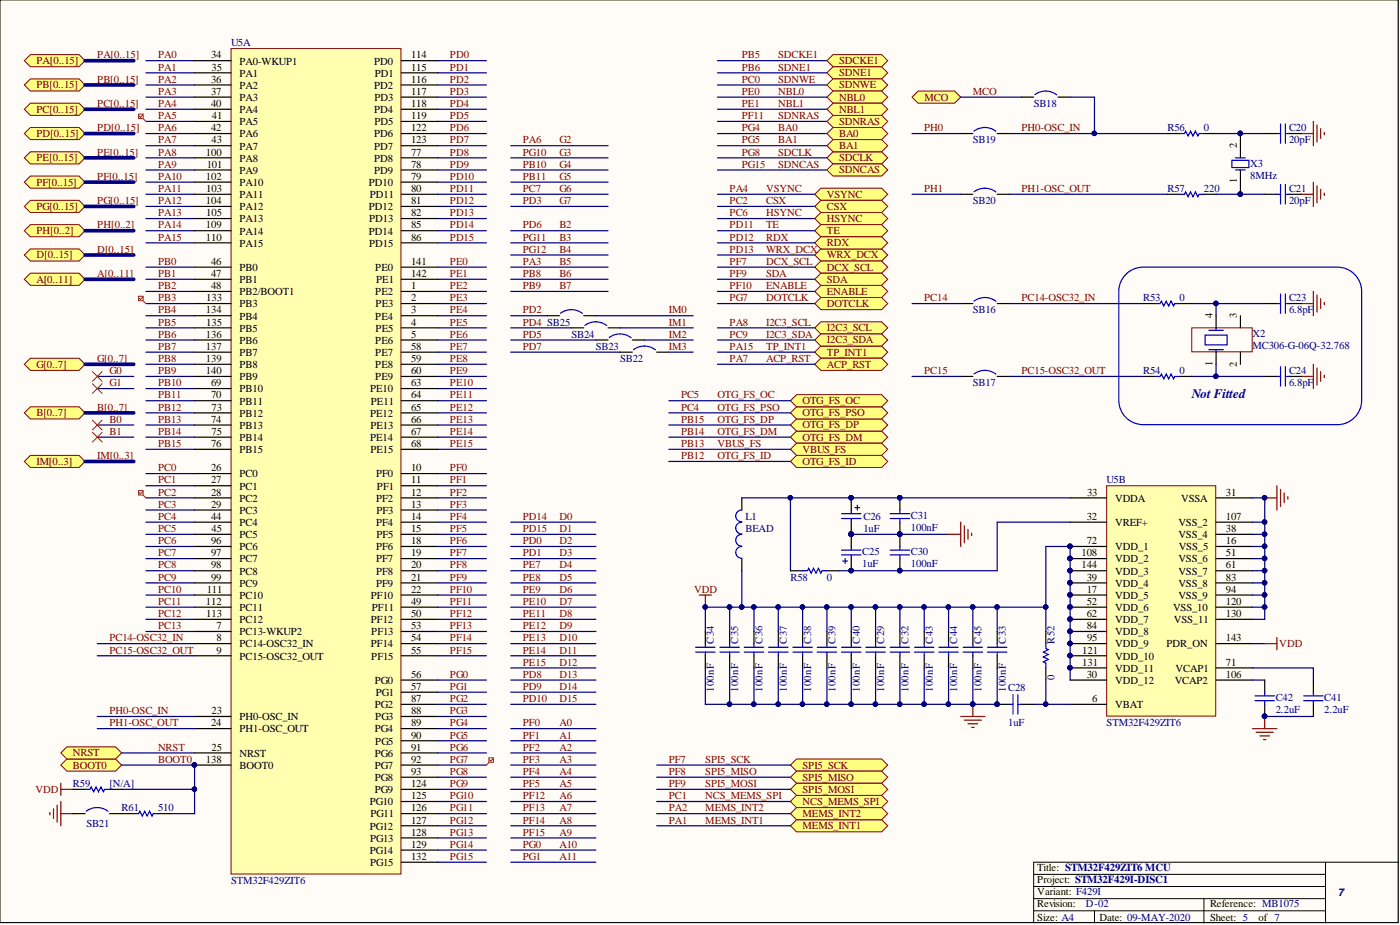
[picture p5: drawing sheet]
<svg xmlns="http://www.w3.org/2000/svg" width="292mm" height="193mm" viewBox="0 0 292 193" stroke-linecap="round" stroke-linejoin="round" font-family="sans-serif">
<defs><g id="words">
<text font-size="2.7" fill="#000080" x="248.7" y="83">Not Fitted</text>
<g font-size="2.2" fill="#000080">
<text x="48.2" y="9.7">U5A</text>
<text x="215.7" y="22.3">SB18</text>
<text x="203" y="29.9">SB19</text>
<text x="243.6" y="27.4">R56</text>
<text x="251.2" y="27.4">0</text>
<text x="269" y="27.4">C20</text>
<text x="269" y="29.9">20pF</text>
<text x="260.8" y="34.7">X3</text>
<text x="243.6" y="40.1">R57</text>
<text x="251.2" y="40.1">220</text>
<text x="260.8" y="37.3">8MHz</text>
<text x="269" y="40.1">C21</text>
<text x="203" y="42.6">SB20</text>
<text x="269" y="42.6">20pF</text>
<text x="203" y="65.4">SB16</text>
<text x="238.5" y="62.9">R53</text>
<text x="246.1" y="62.9">0</text>
<text x="269" y="62.9">C23</text>
<text x="269" y="65.4">6.8pF</text>
<text x="119.3" y="70.5">SB24</text>
<text x="261.3" y="70.2">X2</text>
<text x="124.3" y="73">SB23</text>
<text x="129.4" y="75.5">SB22</text>
<text x="261.3" y="72.7">MC306-G-06Q-32.768</text>
<text x="203" y="80.6">SB17</text>
<text x="238.5" y="78.1">R54</text>
<text x="246.1" y="78.1">0</text>
<text x="269" y="78.1">C24</text>
<text x="269" y="80.6">6.8pF</text>
<text x="230.9" y="100.9">U5B</text>
<text x="155.5" y="108.5">L1</text>
<text x="155.5" y="111">BEAD</text>
<text x="180.1" y="108.5">C26</text>
<text x="180.1" y="111">1uF</text>
<text x="190" y="108.2">C31</text>
<text x="190" y="110.7">100nF</text>
<text x="179.9" y="115.8">C25</text>
<text x="179.9" y="118.3">1uF</text>
<text x="190" y="115.8">C30</text>
<text x="190" y="118.3">100nF</text>
<text x="164.9" y="121.1">R58</text>
<text x="172.5" y="121.1">0</text>
<text x="148.9" y="134.3" transform="rotate(-90 148.9 134.3)">C34</text>
<text x="154" y="134.3" transform="rotate(-90 154 134.3)">C35</text>
<text x="159.1" y="134.3" transform="rotate(-90 159.1 134.3)">C36</text>
<text x="164.2" y="134.3" transform="rotate(-90 164.2 134.3)">C37</text>
<text x="169.2" y="134.3" transform="rotate(-90 169.2 134.3)">C38</text>
<text x="174.3" y="134.3" transform="rotate(-90 174.3 134.3)">C39</text>
<text x="179.4" y="134.3" transform="rotate(-90 179.4 134.3)">C40</text>
<text x="184.5" y="134.3" transform="rotate(-90 184.5 134.3)">C29</text>
<text x="189.5" y="134.3" transform="rotate(-90 189.5 134.3)">C32</text>
<text x="194.6" y="134.3" transform="rotate(-90 194.6 134.3)">C43</text>
<text x="199.7" y="134.3" transform="rotate(-90 199.7 134.3)">C44</text>
<text x="204.8" y="134.3" transform="rotate(-90 204.8 134.3)">C45</text>
<text x="209.8" y="134.3" transform="rotate(-90 209.8 134.3)">C33</text>
<text x="220" y="134.3" transform="rotate(-90 220 134.3)">R52</text>
<text x="220" y="141.9" transform="rotate(-90 220 141.9)">0</text>
<text x="148.9" y="144.4" transform="rotate(-90 148.9 144.4)">100nF</text>
<text x="154" y="144.4" transform="rotate(-90 154 144.4)">100nF</text>
<text x="159.1" y="144.4" transform="rotate(-90 159.1 144.4)">100nF</text>
<text x="164.2" y="144.4" transform="rotate(-90 164.2 144.4)">100nF</text>
<text x="169.2" y="144.4" transform="rotate(-90 169.2 144.4)">100nF</text>
<text x="174.3" y="144.4" transform="rotate(-90 174.3 144.4)">100nF</text>
<text x="179.4" y="144.4" transform="rotate(-90 179.4 144.4)">100nF</text>
<text x="184.5" y="144.4" transform="rotate(-90 184.5 144.4)">100nF</text>
<text x="189.5" y="144.4" transform="rotate(-90 189.5 144.4)">100nF</text>
<text x="194.6" y="144.4" transform="rotate(-90 194.6 144.4)">100nF</text>
<text x="199.7" y="144.4" transform="rotate(-90 199.7 144.4)">100nF</text>
<text x="204.8" y="144.4" transform="rotate(-90 204.8 144.4)">100nF</text>
<text x="209.8" y="144.4" transform="rotate(-90 209.8 144.4)">100nF</text>
<text x="210.3" y="144.2">C28</text>
<text x="266.2" y="146.2">C42</text>
<text x="266.2" y="148.7">2.2uF</text>
<text x="276.3" y="146.2">C41</text>
<text x="276.3" y="148.7">2.2uF</text>
<text x="210.3" y="151.4">1uF</text>
<text x="230.9" y="151.5">STM32F429ZIT6</text>
<text x="15.2" y="164.2">R59</text>
<text x="22.8" y="164.2">[N/A]</text>
<text x="18" y="172.6">SB21</text>
<text x="25.4" y="169.3">R61</text>
<text x="33" y="169.3">510</text>
<text x="48.2" y="184.5">STM32F429ZIT6</text>
<text x="226.6" y="189.3">D-02</text>
<text x="279.1" y="186.9">7</text>
</g>
<g font-size="2.2" fill="#800000">
<text x="7.6" y="13.4">PA[0..15]</text>
<text x="20.3" y="12.2">PA[0..15]</text>
<text x="20.3" y="17.3">PB[0..15]</text>
<text x="33" y="12.2">PA0</text>
<text x="33" y="14.7">PA1</text>
<text x="33" y="17.3">PA2</text>
<text x="93.9" y="12.2">PD0</text>
<text x="93.9" y="14.7">PD1</text>
<text x="93.9" y="17.3">PD2</text>
<text x="154.8" y="17.3">PC0</text>
<text x="154.8" y="12.2">PB5</text>
<text x="154.8" y="14.7">PB6</text>
<text x="162.4" y="17.3">SDNWE</text>
<text x="162.4" y="12.2">SDCKE1</text>
<text x="162.4" y="14.7">SDNE1</text>
<text x="175.1" y="13.4">SDCKE1</text>
<text x="175.1" y="15.9">SDNE1</text>
<text x="7.6" y="18.4">PB[0..15]</text>
<text x="7.6" y="23.5">PC[0..15]</text>
<text x="20.3" y="22.3">PC[0..15]</text>
<text x="33" y="22.3">PA4</text>
<text x="33" y="19.8">PA3</text>
<text x="93.9" y="19.8">PD3</text>
<text x="93.9" y="22.3">PD4</text>
<text x="154.8" y="19.8">PE0</text>
<text x="154.8" y="22.3">PE1</text>
<text x="162.4" y="19.8">NBL0</text>
<text x="162.4" y="22.3">NBL1</text>
<text x="175.1" y="18.4">SDNWE</text>
<text x="175.1" y="21">NBL0</text>
<text x="175.1" y="23.5">NBL1</text>
<text x="192.9" y="21">MCO</text>
<text x="203" y="19.8">MCO</text>
<text x="7.6" y="28.6">PD[0..15]</text>
<text x="20.3" y="27.4">PD[0..15]</text>
<text x="33" y="24.9">PA5</text>
<text x="33" y="27.4">PA6</text>
<text x="33" y="29.9">PA7</text>
<text x="93.9" y="24.9">PD5</text>
<text x="93.9" y="27.4">PD6</text>
<text x="93.9" y="29.9">PD7</text>
<text x="109.1" y="29.9">PA6</text>
<text x="116.7" y="29.9">G2</text>
<text x="154.8" y="24.9">PF11</text>
<text x="154.8" y="27.4">PG4</text>
<text x="154.8" y="29.9">PG5</text>
<text x="162.4" y="24.9">SDNRAS</text>
<text x="162.4" y="27.4">BA0</text>
<text x="162.4" y="29.9">BA1</text>
<text x="175.1" y="26">SDNRAS</text>
<text x="175.1" y="28.6">BA0</text>
<text x="192.8" y="27.4">PH0</text>
<text x="213.1" y="27.4">PH0-OSC_IN</text>
<text x="7.6" y="33.6">PE[0..15]</text>
<text x="20.3" y="32.5">PE[0..15]</text>
<text x="33" y="35">PA9</text>
<text x="33" y="32.5">PA8</text>
<text x="93.9" y="32.5">PD8</text>
<text x="93.9" y="35">PD9</text>
<text x="109.1" y="35">PB10</text>
<text x="109.1" y="32.5">PG10</text>
<text x="116.7" y="35">G4</text>
<text x="116.7" y="32.5">G3</text>
<text x="154.8" y="32.5">PG8</text>
<text x="154.8" y="35">PG15</text>
<text x="162.4" y="32.5">SDCLK</text>
<text x="162.4" y="35">SDNCAS</text>
<text x="175.1" y="33.6">SDCLK</text>
<text x="175.1" y="31.1">BA1</text>
<text x="7.6" y="38.7">PF[0..15]</text>
<text x="20.3" y="37.5">PF[0..15]</text>
<text x="33" y="40.1">PA11</text>
<text x="33" y="37.5">PA10</text>
<text x="93.9" y="37.5">PD10</text>
<text x="93.9" y="40.1">PD11</text>
<text x="109.1" y="40.1">PC7</text>
<text x="109.1" y="37.5">PB11</text>
<text x="116.7" y="40.1">G6</text>
<text x="116.7" y="37.5">G5</text>
<text x="152.2" y="40.1">PA4</text>
<text x="159.8" y="40.1">VSYNC</text>
<text x="172.5" y="41.2">VSYNC</text>
<text x="175.1" y="36.2">SDNCAS</text>
<text x="192.8" y="40.1">PH1</text>
<text x="213.1" y="40.1">PH1-OSC_OUT</text>
<text x="7.6" y="43.8">PG[0..15]</text>
<text x="20.3" y="47.7">PH[0..2]</text>
<text x="20.3" y="42.6">PG[0..15]</text>
<text x="33" y="42.6">PA12</text>
<text x="33" y="45.1">PA13</text>
<text x="33" y="47.7">PA14</text>
<text x="93.9" y="42.6">PD12</text>
<text x="93.9" y="45.1">PD13</text>
<text x="93.9" y="47.7">PD14</text>
<text x="109.1" y="42.6">PD3</text>
<text x="109.1" y="47.7">PD6</text>
<text x="116.7" y="42.6">G7</text>
<text x="116.7" y="47.7">B2</text>
<text x="152.2" y="45.1">PC6</text>
<text x="152.2" y="42.6">PC2</text>
<text x="152.2" y="47.7">PD11</text>
<text x="159.8" y="45.1">HSYNC</text>
<text x="159.8" y="42.6">CSX</text>
<text x="159.8" y="47.7">TE</text>
<text x="172.5" y="43.8">CSX</text>
<text x="172.5" y="46.3">HSYNC</text>
<text x="7.6" y="48.8">PH[0..2]</text>
<text x="7.6" y="53.9">D[0..15]</text>
<text x="20.3" y="52.7">D[0..15]</text>
<text x="33" y="50.2">PA15</text>
<text x="93.9" y="50.2">PD15</text>
<text x="109.1" y="50.2">PG11</text>
<text x="109.1" y="52.7">PG12</text>
<text x="116.7" y="50.2">B3</text>
<text x="116.7" y="52.7">B4</text>
<text x="152.2" y="50.2">PD12</text>
<text x="152.2" y="52.7">PD13</text>
<text x="159.8" y="50.2">RDX</text>
<text x="159.8" y="52.7">WRX_DCX</text>
<text x="172.5" y="48.8">TE</text>
<text x="172.5" y="53.9">WRX_DCX</text>
<text x="172.5" y="51.4">RDX</text>
<text x="7.6" y="59">A[0..11]</text>
<text x="20.3" y="57.8">A[0..11]</text>
<text x="33" y="57.8">PB1</text>
<text x="33" y="55.3">PB0</text>
<text x="93.9" y="55.3">PE0</text>
<text x="93.9" y="57.8">PE1</text>
<text x="109.1" y="55.3">PA3</text>
<text x="109.1" y="57.8">PB8</text>
<text x="116.7" y="55.3">B5</text>
<text x="116.7" y="57.8">B6</text>
<text x="152.2" y="55.3">PF7</text>
<text x="152.2" y="57.8">PF9</text>
<text x="159.8" y="57.8">SDA</text>
<text x="159.8" y="55.3">DCX_SCL</text>
<text x="172.5" y="56.5">DCX_SCL</text>
<text x="172.5" y="59">SDA</text>
<text x="33" y="60.3">PB2</text>
<text x="33" y="62.9">PB3</text>
<text x="33" y="65.4">PB4</text>
<text x="93.9" y="60.3">PE2</text>
<text x="93.9" y="62.9">PE3</text>
<text x="93.9" y="65.4">PE4</text>
<text x="109.1" y="60.3">PB9</text>
<text x="109.1" y="65.4">PD2</text>
<text x="116.7" y="60.3">B7</text>
<text x="139.5" y="65.4">IM0</text>
<text x="152.2" y="60.3">PF10</text>
<text x="152.2" y="62.9">PG7</text>
<text x="159.8" y="60.3">ENABLE</text>
<text x="159.8" y="62.9">DOTCLK</text>
<text x="172.5" y="61.5">ENABLE</text>
<text x="172.5" y="64.1">DOTCLK</text>
<text x="192.8" y="62.9">PC14</text>
<text x="213.1" y="62.9">PC14-OSC32_IN</text>
<text x="33" y="67.9">PB5</text>
<text x="33" y="70.5">PB6</text>
<text x="93.9" y="67.9">PE5</text>
<text x="93.9" y="70.5">PE6</text>
<text x="109.1" y="67.9">PD4 SB25</text>
<text x="109.1" y="70.5">PD5</text>
<text x="139.5" y="67.9">IM1</text>
<text x="139.5" y="70.5">IM2</text>
<text x="152.2" y="67.9">PA8</text>
<text x="152.2" y="70.5">PC9</text>
<text x="159.8" y="70.5">I2C3_SDA</text>
<text x="159.8" y="67.9">I2C3_SCL</text>
<text x="172.5" y="69.1">I2C3_SCL</text>
<text x="172.5" y="71.7">I2C3_SDA</text>
<text x="7.6" y="76.7">G[0..7]</text>
<text x="20.3" y="75.5">G[0..7]</text>
<text x="33" y="73">PB7</text>
<text x="33" y="75.5">PB8</text>
<text x="93.9" y="73">PE7</text>
<text x="93.9" y="75.5">PE8</text>
<text x="109.1" y="73">PD7</text>
<text x="139.5" y="73">IM3</text>
<text x="152.2" y="73">PA15</text>
<text x="152.2" y="75.5">PA7</text>
<text x="159.8" y="73">TP_INT1</text>
<text x="159.8" y="75.5">ACP_RST</text>
<text x="172.5" y="74.2">TP_INT1</text>
<text x="172.5" y="76.7">ACP_RST</text>
<text x="22.8" y="78.1">G0</text>
<text x="22.8" y="80.6">G1</text>
<text x="33" y="80.6">PB10</text>
<text x="33" y="83.1">PB11</text>
<text x="33" y="78.1">PB9</text>
<text x="93.9" y="78.1">PE9</text>
<text x="93.9" y="80.6">PE10</text>
<text x="93.9" y="83.1">PE11</text>
<text x="142.1" y="83.1">PC5</text>
<text x="149.7" y="83.1">OTG_FS_OC</text>
<text x="192.8" y="78.1">PC15</text>
<text x="213.1" y="78.1">PC15-OSC32_OUT</text>
<text x="7.6" y="86.9">B[0..7]</text>
<text x="20.3" y="85.7">B[0..7]</text>
<text x="22.8" y="88.2">B0</text>
<text x="33" y="85.7">PB12</text>
<text x="33" y="88.2">PB13</text>
<text x="93.9" y="85.7">PE12</text>
<text x="93.9" y="88.2">PE13</text>
<text x="142.1" y="88.2">PB15</text>
<text x="142.1" y="85.7">PC4</text>
<text x="149.7" y="88.2">OTG_FS_DP</text>
<text x="149.7" y="85.7">OTG_FS_PSO</text>
<text x="167.5" y="89.4">OTG_FS_DP</text>
<text x="167.5" y="86.9">OTG_FS_PSO</text>
<text x="167.5" y="84.3">OTG_FS_OC</text>
<text x="20.3" y="95.8">IM[0..3]</text>
<text x="22.8" y="90.7">B1</text>
<text x="33" y="90.7">PB14</text>
<text x="33" y="93.3">PB15</text>
<text x="93.9" y="90.7">PE14</text>
<text x="93.9" y="93.3">PE15</text>
<text x="142.1" y="90.7">PB14</text>
<text x="142.1" y="95.8">PB12</text>
<text x="142.1" y="93.3">PB13</text>
<text x="149.7" y="93.3">VBUS_FS</text>
<text x="149.7" y="95.8">OTG_FS_ID</text>
<text x="149.7" y="90.7">OTG_FS_DM</text>
<text x="167.5" y="91.9">OTG_FS_DM</text>
<text x="167.5" y="94.5">VBUS_FS</text>
<text x="7.6" y="97">IM[0..3]</text>
<text x="33" y="98.3">PC0</text>
<text x="33" y="100.9">PC1</text>
<text x="93.9" y="98.3">PF0</text>
<text x="93.9" y="100.9">PF1</text>
<text x="167.5" y="97">OTG_FS_ID</text>
<text x="33" y="103.4">PC2</text>
<text x="33" y="105.9">PC3</text>
<text x="93.9" y="103.4">PF2</text>
<text x="93.9" y="105.9">PF3</text>
<text x="33" y="108.5">PC4</text>
<text x="33" y="111">PC5</text>
<text x="33" y="113.5">PC6</text>
<text x="93.9" y="108.5">PF4</text>
<text x="93.9" y="111">PF5</text>
<text x="93.9" y="113.5">PF6</text>
<text x="109.1" y="108.5">PD14</text>
<text x="109.1" y="111">PD15</text>
<text x="109.1" y="113.5">PD0</text>
<text x="116.7" y="108.5">D0</text>
<text x="116.7" y="111">D1</text>
<text x="116.7" y="113.5">D2</text>
<text x="33" y="116.1">PC7</text>
<text x="33" y="118.6">PC8</text>
<text x="93.9" y="116.1">PF7</text>
<text x="93.9" y="118.6">PF8</text>
<text x="109.1" y="118.6">PE7</text>
<text x="109.1" y="116.1">PD1</text>
<text x="116.7" y="116.1">D3</text>
<text x="116.7" y="118.6">D4</text>
<text x="33" y="121.1">PC9</text>
<text x="33" y="123.7">PC10</text>
<text x="93.9" y="121.1">PF9</text>
<text x="93.9" y="123.7">PF10</text>
<text x="109.1" y="121.1">PE8</text>
<text x="109.1" y="123.7">PE9</text>
<text x="116.7" y="121.1">D5</text>
<text x="116.7" y="123.7">D6</text>
<text x="144.8" y="123.7">VDD</text>
<text x="33" y="126.2">PC11</text>
<text x="33" y="128.7">PC12</text>
<text x="33" y="131.3">PC13</text>
<text x="93.9" y="126.2">PF11</text>
<text x="93.9" y="128.7">PF12</text>
<text x="93.9" y="131.3">PF13</text>
<text x="109.1" y="126.2">PE10</text>
<text x="109.1" y="128.7">PE11</text>
<text x="109.1" y="131.3">PE12</text>
<text x="116.7" y="126.2">D7</text>
<text x="116.7" y="128.7">D8</text>
<text x="116.7" y="131.3">D9</text>
<text x="22.8" y="133.8">PC14-OSC32_IN</text>
<text x="22.8" y="136.3">PC15-OSC32_OUT</text>
<text x="93.9" y="133.8">PF14</text>
<text x="93.9" y="136.3">PF15</text>
<text x="109.1" y="133.8">PE13</text>
<text x="109.1" y="136.3">PE14</text>
<text x="116.7" y="133.8">D10</text>
<text x="116.7" y="136.3">D11</text>
<text x="266.9" y="135.1">VDD</text>
<text x="93.9" y="141.4">PG0</text>
<text x="93.9" y="143.9">PG1</text>
<text x="109.1" y="141.4">PD8</text>
<text x="109.1" y="138.9">PE15</text>
<text x="109.1" y="143.9">PD9</text>
<text x="116.7" y="138.9">D12</text>
<text x="116.7" y="141.4">D13</text>
<text x="116.7" y="143.9">D14</text>
<text x="22.8" y="149">PH0-OSC_IN</text>
<text x="93.9" y="146.5">PG2</text>
<text x="93.9" y="149">PG3</text>
<text x="109.1" y="146.5">PD10</text>
<text x="116.7" y="146.5">D15</text>
<text x="22.8" y="151.5">PH1-OSC_OUT</text>
<text x="93.9" y="151.5">PG4</text>
<text x="93.9" y="154.1">PG5</text>
<text x="109.1" y="151.5">PF0</text>
<text x="109.1" y="154.1">PF1</text>
<text x="116.7" y="151.5">A0</text>
<text x="116.7" y="154.1">A1</text>
<text x="15.2" y="160.3">BOOT0</text>
<text x="15.2" y="157.8">NRST</text>
<text x="33" y="159.1">BOOT0</text>
<text x="33" y="156.6">NRST</text>
<text x="93.9" y="156.6">PG6</text>
<text x="93.9" y="159.1">PG7</text>
<text x="93.9" y="161.7">PG8</text>
<text x="109.1" y="156.6">PF2</text>
<text x="109.1" y="159.1">PF3</text>
<text x="109.1" y="161.7">PF4</text>
<text x="116.7" y="156.6">A2</text>
<text x="116.7" y="159.1">A3</text>
<text x="116.7" y="161.7">A4</text>
<text x="139.5" y="159.1">PF7</text>
<text x="139.5" y="161.7">PF8</text>
<text x="147.2" y="159.1">SPI5_SCK</text>
<text x="147.2" y="161.7">SPI5_MISO</text>
<text x="167.5" y="160.3">SPI5_SCK</text>
<text x="7.4" y="165.5">VDD</text>
<text x="93.9" y="164.2">PG9</text>
<text x="93.9" y="166.7">PG10</text>
<text x="109.1" y="164.2">PF5</text>
<text x="109.1" y="166.7">PF12</text>
<text x="116.7" y="164.2">A5</text>
<text x="116.7" y="166.7">A6</text>
<text x="139.5" y="166.7">PC1</text>
<text x="139.5" y="164.2">PF9</text>
<text x="147.2" y="166.7">NCS_MEMS_SPI</text>
<text x="147.2" y="164.2">SPI5_MOSI</text>
<text x="167.5" y="167.9">NCS_MEMS_SPI</text>
<text x="167.5" y="162.9">SPI5_MISO</text>
<text x="167.5" y="165.4">SPI5_MOSI</text>
<text x="93.9" y="169.3">PG11</text>
<text x="93.9" y="171.8">PG12</text>
<text x="109.1" y="169.3">PF13</text>
<text x="109.1" y="171.8">PF14</text>
<text x="116.7" y="169.3">A7</text>
<text x="116.7" y="171.8">A8</text>
<text x="139.5" y="171.8">PA1</text>
<text x="139.5" y="169.3">PA2</text>
<text x="147.2" y="171.8">MEMS_INT1</text>
<text x="147.2" y="169.3">MEMS_INT2</text>
<text x="167.5" y="173">MEMS_INT1</text>
<text x="167.5" y="170.5">MEMS_INT2</text>
<text x="93.9" y="174.3">PG13</text>
<text x="93.9" y="176.9">PG14</text>
<text x="93.9" y="179.4">PG15</text>
<text x="109.1" y="174.3">PF15</text>
<text x="109.1" y="176.9">PG0</text>
<text x="109.1" y="179.4">PG1</text>
<text x="116.7" y="174.3">A9</text>
<text x="116.7" y="176.9">A10</text>
<text x="116.7" y="179.4">A11</text>
</g>
<g font-size="2.2">
<text x="44" y="12.2">34</text>
<text x="44" y="17.3">36</text>
<text x="44.1" y="14.7">35</text>
<text x="50" y="13.5">PA0-WKUP1</text>
<text x="50" y="16">PA1</text>
<text x="78" y="13.5">PD0</text>
<text x="78.2" y="16">PD1</text>
<text x="85.8" y="12.2">114</text>
<text x="85.8" y="14.7">115</text>
<text x="85.8" y="17.3">116</text>
<text x="44" y="19.8">37</text>
<text x="44" y="22.3">40</text>
<text x="50" y="18.5">PA2</text>
<text x="50" y="21.1">PA3</text>
<text x="50" y="23.6">PA4</text>
<text x="78" y="18.5">PD2</text>
<text x="78" y="23.6">PD4</text>
<text x="78.1" y="21.1">PD3</text>
<text x="85.8" y="19.8">117</text>
<text x="85.8" y="22.3">118</text>
<text x="44" y="27.4">42</text>
<text x="44.1" y="29.9">43</text>
<text x="44.2" y="24.9">41</text>
<text x="50" y="26.1">PA5</text>
<text x="50" y="28.7">PA6</text>
<text x="78" y="28.7">PD6</text>
<text x="78.1" y="26.1">PD5</text>
<text x="85.8" y="24.9">119</text>
<text x="85.8" y="27.4">122</text>
<text x="85.8" y="29.9">123</text>
<text x="43" y="32.5">100</text>
<text x="43.1" y="35">101</text>
<text x="50" y="31.2">PA7</text>
<text x="50" y="33.7">PA8</text>
<text x="78" y="33.7">PD8</text>
<text x="78" y="31.2">PD7</text>
<text x="85.8" y="32.5">77</text>
<text x="85.8" y="35">78</text>
<text x="258" y="30.9" transform="rotate(-90 258 30.9)">2</text>
<text x="43" y="37.5">102</text>
<text x="43" y="40.1">103</text>
<text x="50" y="36.3">PA9</text>
<text x="50" y="38.8">PA10</text>
<text x="50" y="41.3">PA11</text>
<text x="77" y="38.8">PD10</text>
<text x="77.1" y="41.3">PD11</text>
<text x="78" y="36.3">PD9</text>
<text x="85.8" y="37.5">79</text>
<text x="85.8" y="40.1">80</text>
<text x="258" y="38.2" transform="rotate(-90 258 38.2)">1</text>
<text x="43" y="42.6">104</text>
<text x="43" y="47.7">109</text>
<text x="43" y="45.1">105</text>
<text x="50" y="43.9">PA12</text>
<text x="50" y="46.4">PA13</text>
<text x="77" y="43.9">PD12</text>
<text x="77" y="46.4">PD13</text>
<text x="85.8" y="42.6">81</text>
<text x="85.8" y="45.1">82</text>
<text x="85.8" y="47.7">85</text>
<text x="43" y="50.2">110</text>
<text x="50" y="48.9">PA14</text>
<text x="50" y="51.5">PA15</text>
<text x="77" y="48.9">PD14</text>
<text x="77" y="51.5">PD15</text>
<text x="85.8" y="50.2">86</text>
<text x="44" y="55.3">46</text>
<text x="44" y="57.8">47</text>
<text x="50" y="56.5">PB0</text>
<text x="50" y="59.1">PB1</text>
<text x="78.3" y="56.5">PE0</text>
<text x="78.5" y="59.1">PE1</text>
<text x="85.8" y="55.3">141</text>
<text x="85.8" y="57.8">142</text>
<text x="43" y="65.4">134</text>
<text x="43" y="62.9">133</text>
<text x="44" y="60.3">48</text>
<text x="50" y="61.6">PB2/BOOT1</text>
<text x="50" y="64.1">PB3</text>
<text x="78.3" y="61.6">PE2</text>
<text x="78.4" y="64.1">PE3</text>
<text x="85.8" y="60.3">1</text>
<text x="85.8" y="62.9">2</text>
<text x="85.8" y="65.4">3</text>
<text x="43" y="70.5">136</text>
<text x="43" y="67.9">135</text>
<text x="50" y="66.7">PB4</text>
<text x="50" y="69.2">PB5</text>
<text x="50" y="71.7">PB6</text>
<text x="78.3" y="66.7">PE4</text>
<text x="78.3" y="71.7">PE6</text>
<text x="78.4" y="69.2">PE5</text>
<text x="85.8" y="67.9">4</text>
<text x="85.8" y="70.5">5</text>
<text x="253" y="66.4" transform="rotate(-90 253 66.4)">4</text>
<text x="258" y="66.4" transform="rotate(-90 258 66.4)">3</text>
<text x="43" y="73">137</text>
<text x="43" y="75.5">139</text>
<text x="50" y="74.3">PB7</text>
<text x="50" y="76.8">PB8</text>
<text x="78.3" y="74.3">PE7</text>
<text x="78.3" y="76.8">PE8</text>
<text x="85.8" y="73">58</text>
<text x="85.8" y="75.5">59</text>
<text x="253" y="76.3" transform="rotate(-90 253 76.3)">1</text>
<text x="258" y="76.6" transform="rotate(-90 258 76.6)">2</text>
<text x="43" y="78.1">140</text>
<text x="44" y="80.6">69</text>
<text x="44" y="83.1">70</text>
<text x="50" y="81.9">PB10</text>
<text x="50" y="79.3">PB9</text>
<text x="77.2" y="81.9">PE10</text>
<text x="78.3" y="79.3">PE9</text>
<text x="85.8" y="78.1">60</text>
<text x="85.8" y="80.6">63</text>
<text x="85.8" y="83.1">64</text>
<text x="44" y="88.2">74</text>
<text x="44.1" y="85.7">73</text>
<text x="50" y="84.4">PB11</text>
<text x="50" y="86.9">PB12</text>
<text x="50" y="89.5">PB13</text>
<text x="77.2" y="86.9">PE12</text>
<text x="77.3" y="89.5">PE13</text>
<text x="77.4" y="84.4">PE11</text>
<text x="85.8" y="85.7">65</text>
<text x="85.8" y="88.2">66</text>
<text x="44" y="93.3">76</text>
<text x="44.1" y="90.7">75</text>
<text x="50" y="92">PB14</text>
<text x="50" y="94.5">PB15</text>
<text x="77.2" y="92">PE14</text>
<text x="77.3" y="94.5">PE15</text>
<text x="85.8" y="90.7">67</text>
<text x="85.8" y="93.3">68</text>
<text x="44" y="98.3">26</text>
<text x="44" y="100.9">27</text>
<text x="50" y="99.6">PC0</text>
<text x="78.5" y="99.6">PF0</text>
<text x="85.8" y="98.3">10</text>
<text x="85.8" y="100.9">11</text>
<text x="44" y="103.4">28</text>
<text x="44" y="105.9">29</text>
<text x="50" y="102.1">PC1</text>
<text x="50" y="104.7">PC2</text>
<text x="50" y="107.2">PC3</text>
<text x="78.5" y="104.7">PF2</text>
<text x="78.6" y="107.2">PF3</text>
<text x="78.7" y="102.1">PF1</text>
<text x="85.8" y="103.4">12</text>
<text x="85.8" y="105.9">13</text>
<text x="226.8" y="103.4">33</text>
<text x="232.7" y="104.7">VDDA</text>
<text x="246.4" y="104.7">VSSA</text>
<text x="255.8" y="103.4">31</text>
<text x="44" y="108.5">44</text>
<text x="44" y="113.5">96</text>
<text x="44.1" y="111">45</text>
<text x="50" y="109.7">PC4</text>
<text x="50" y="112.3">PC5</text>
<text x="78.5" y="109.7">PF4</text>
<text x="78.6" y="112.3">PF5</text>
<text x="85.8" y="108.5">14</text>
<text x="85.8" y="111">15</text>
<text x="85.8" y="113.5">18</text>
<text x="226.7" y="108.5">32</text>
<text x="226.7" y="113.5">72</text>
<text x="232.7" y="109.7">VREF+</text>
<text x="245.9" y="112.3">VSS_4</text>
<text x="245.9" y="109.7">VSS_2</text>
<text x="255.8" y="113.5">16</text>
<text x="255.8" y="111">38</text>
<text x="255.8" y="108.5">107</text>
<text x="44" y="116.1">97</text>
<text x="44" y="118.6">98</text>
<text x="50" y="114.8">PC6</text>
<text x="50" y="117.3">PC7</text>
<text x="50" y="119.9">PC8</text>
<text x="78.5" y="114.8">PF6</text>
<text x="78.5" y="117.3">PF7</text>
<text x="78.5" y="119.9">PF8</text>
<text x="85.8" y="116.1">19</text>
<text x="85.8" y="118.6">20</text>
<text x="225.6" y="116.1">108</text>
<text x="225.6" y="118.6">144</text>
<text x="232.7" y="114.8">VDD_1</text>
<text x="232.7" y="117.3">VDD_2</text>
<text x="232.7" y="119.9">VDD_3</text>
<text x="245.9" y="117.3">VSS_6</text>
<text x="245.9" y="119.9">VSS_7</text>
<text x="245.9" y="114.8">VSS_5</text>
<text x="255.8" y="116.1">51</text>
<text x="255.8" y="118.6">61</text>
<text x="43.1" y="123.7">111</text>
<text x="44" y="121.1">99</text>
<text x="50" y="122.4">PC9</text>
<text x="50" y="124.9">PC10</text>
<text x="77.4" y="124.9">PF10</text>
<text x="78.5" y="122.4">PF9</text>
<text x="85.8" y="121.1">21</text>
<text x="85.8" y="123.7">22</text>
<text x="226.7" y="123.7">17</text>
<text x="226.7" y="121.1">39</text>
<text x="232.7" y="124.9">VDD_5</text>
<text x="232.7" y="122.4">VDD_4</text>
<text x="245.9" y="124.9">VSS_9</text>
<text x="245.9" y="122.4">VSS_8</text>
<text x="255.8" y="123.7">94</text>
<text x="255.8" y="121.1">83</text>
<text x="43" y="126.2">112</text>
<text x="43" y="128.7">113</text>
<text x="45.2" y="131.3">7</text>
<text x="50" y="127.5">PC11</text>
<text x="50" y="130">PC12</text>
<text x="77.4" y="130">PF12</text>
<text x="77.6" y="127.5">PF11</text>
<text x="85.8" y="126.2">49</text>
<text x="85.8" y="128.7">50</text>
<text x="85.8" y="131.3">53</text>
<text x="226.7" y="126.2">52</text>
<text x="226.7" y="128.7">62</text>
<text x="226.7" y="131.3">84</text>
<text x="232.7" y="127.5">VDD_6</text>
<text x="232.7" y="130">VDD_7</text>
<text x="244.7" y="127.5">VSS_10</text>
<text x="244.9" y="130">VSS_11</text>
<text x="255.8" y="126.2">120</text>
<text x="255.8" y="128.7">130</text>
<text x="45.2" y="133.8">8</text>
<text x="45.2" y="136.3">9</text>
<text x="50" y="132.5">PC13-WKUP2</text>
<text x="50" y="135.1">PC14-OSC32_IN</text>
<text x="50" y="137.6">PC15-OSC32_OUT</text>
<text x="77.4" y="135.1">PF14</text>
<text x="77.5" y="132.5">PF13</text>
<text x="77.5" y="137.6">PF15</text>
<text x="85.8" y="133.8">54</text>
<text x="85.8" y="136.3">55</text>
<text x="225.8" y="136.3">121</text>
<text x="226.8" y="133.8">95</text>
<text x="232.7" y="137.6">VDD_10</text>
<text x="232.7" y="135.1">VDD_9</text>
<text x="232.7" y="132.5">VDD_8</text>
<text x="243.4" y="135.1">PDR_ON</text>
<text x="255.8" y="133.8">143</text>
<text x="78.2" y="142.7">PG0</text>
<text x="85.8" y="141.4">56</text>
<text x="85.8" y="143.9">57</text>
<text x="225.8" y="138.9">131</text>
<text x="226.7" y="141.4">30</text>
<text x="232.7" y="142.7">VDD_12</text>
<text x="232.7" y="140.1">VDD_11</text>
<text x="245.1" y="142.7">VCAP2</text>
<text x="245.3" y="140.1">VCAP1</text>
<text x="255.8" y="138.9">71</text>
<text x="255.8" y="141.4">106</text>
<text x="44.1" y="149">23</text>
<text x="78.2" y="147.7">PG2</text>
<text x="78.4" y="145.2">PG1</text>
<text x="85.8" y="146.5">87</text>
<text x="85.8" y="149">88</text>
<text x="227.8" y="146.5">6</text>
<text x="232.7" y="147.7">VBAT</text>
<text x="44" y="151.5">24</text>
<text x="50" y="150.3">PH0-OSC_IN</text>
<text x="50" y="152.8">PH1-OSC_OUT</text>
<text x="78.2" y="152.8">PG4</text>
<text x="78.3" y="150.3">PG3</text>
<text x="78.3" y="155.3">PG5</text>
<text x="85.8" y="151.5">89</text>
<text x="85.8" y="154.1">90</text>
<text x="43" y="159.1">138</text>
<text x="44.1" y="156.6">25</text>
<text x="50" y="157.9">NRST</text>
<text x="50" y="160.4">BOOT0</text>
<text x="78.2" y="157.9">PG6</text>
<text x="78.2" y="160.4">PG7</text>
<text x="85.8" y="156.6">91</text>
<text x="85.8" y="159.1">92</text>
<text x="85.8" y="161.7">93</text>
<text x="78.2" y="162.9">PG8</text>
<text x="78.2" y="165.5">PG9</text>
<text x="85.8" y="164.2">124</text>
<text x="85.8" y="166.7">125</text>
<text x="77.1" y="168">PG10</text>
<text x="77.1" y="173.1">PG12</text>
<text x="77.3" y="170.5">PG11</text>
<text x="85.8" y="169.3">126</text>
<text x="85.8" y="171.8">127</text>
<text x="77.1" y="178.1">PG14</text>
<text x="77.2" y="175.6">PG13</text>
<text x="85.8" y="174.3">128</text>
<text x="85.8" y="176.9">129</text>
<text x="85.8" y="179.4">132</text>
<text x="77.2" y="180.7">PG15</text>
<text x="216.4" y="181.7">Title: STM32F429ZIT6 MCU</text>
<text x="216.4" y="184.2">Project: STM32F429I-DISC1</text>
<text x="216.4" y="189.3">Revision:</text>
<text x="216.4" y="186.7">Variant: F429I</text>
<text x="252.5" y="189.3">Reference: MB1075</text>
<text x="216.4" y="192.1">Size: A4</text>
<text x="229.4" y="192.1">Date: 09-MAY-2020</text>
<text x="252.5" y="192.1">Sheet: 5</text>
<text x="262.6" y="192.1">of 7</text>
</g>
</g></defs>
<path d="M0 0h291.7v192.5h-291.7z" fill="#fffcf8" stroke="#000" stroke-width=".21"/>
<path d="M276.6 179.9v12.6M291.8 179.9h-76.1v12.6M215.7 182.4h60.9M215.7 184.9h60.9M215.7 190h60.9M215.7 187.5h60.9M228.4 190v2.5M251.2 187.5v5" fill="none" stroke="#000" stroke-width=".21"/>
<g fill="none" stroke="#000080" stroke-width=".25">
<path d="M30.4 12.7h10.2M30.4 15.2h10.2M30.4 17.7h10.2M30.4 25.3h10.2M30.4 27.9h10.2M30.4 30.4h10.2M30.4 35.5h10.2M30.4 38h10.2M30.4 20.3h10.2M30.4 32.9h10.2M30.4 22.8h10.2M30.4 40.5h10.2"/>
<path d="M30.4 43.1h10.2M30.4 58.3h10.2M30.4 55.7h10.2M30.4 50.7h10.2M30.4 45.6h10.2M30.4 48.1h10.2M30.4 68.4h10.2M30.4 70.9h10.2M30.4 73.5h10.2M30.4 76h10.2M30.4 63.3h10.2M30.4 65.9h10.2"/>
<path d="M30.4 60.8h10.2M30.4 78.5h10.2M30.4 86.1h10.2M30.4 88.7h10.2M30.4 91.2h10.2M30.4 93.7h10.2M30.4 81.1h10.2M30.4 83.6h10.2M25.4 157.1h15.2"/>
</g>
<path d="M10.4 169.5v.5M11.2 168.7v2.1M11.9 168v3.5M12.7 163.4v2.5M12.7 167.2v5.1M12.7 164.7h2.5M12.7 169.7h2.5" fill="none" stroke="#800000" stroke-width=".25"/>
<path d="M12.7 159.6l1.3-1.3h10.1l1.3 1.3-1.3 1.3h-10.1z" fill-rule="evenodd" fill="#ffff80" stroke="#800000" stroke-width=".21"/>
<path d="M15.2 169.7h2.6M22.8 169.7h2.6" fill="none" stroke="#000" stroke-width=".25"/>
<path d="M18 169.2a3.8 3.8 0 0 1 4.6 .1" fill="none" stroke="#00f" stroke-width=".25"/>
<path d="M200.4 149.5h5.1M201.2 150.2h3.6M202 151h2M202.7 151.8h.5M203 146.9v2.6" fill="none" stroke="#800000" stroke-width=".25"/>
<circle cx="202.9" cy="146.9" r=".47" fill="#000080" stroke="#000080" stroke-width=".21"/>
<path d="M12.7 157.1l1.3-1.3h10.1l1.3 1.3-1.3 1.2h-10.1z" fill-rule="evenodd" fill="#ffff80" stroke="#800000" stroke-width=".21"/>
<path d="M154.8 103.9v2.5M154.8 116.5v2.6M177.6 103.9v2.5M177.6 108.9v5.1M177.6 116.5v2.6" fill="none" stroke="#000" stroke-width=".25"/>
<g fill="none" stroke="#00f" stroke-width=".25">
<path d="M154.8 114a1.23 1.23 0 0 0-1.3 1.2 1.23 1.23 0 0 0 1.3 1.3M154.8 111.5a1.23 1.23 0 0 0-1.3 1.2 1.23 1.23 0 0 0 1.3 1.2M154.8 108.9a1.23 1.23 0 0 0-1.3 1.3 1.23 1.23 0 0 0 1.3 1.2M154.8 106.4a1.23 1.23 0 0 0-1.3 1.2 1.23 1.23 0 0 0 1.3 1.3M175.6 107.2h4M175.6 108.2h4M175.6 115.8h4M175.6 114.8h4M175.8 117h1M176.3 116.5v1M177.6 106.4v.8M177.6 108.2v.7"/>
<path d="M177.6 114v.8M177.6 115.8v.7M178.4 105.9h1M178.9 105.4v1"/>
</g>
<g fill="#000080" stroke="#000080" stroke-width=".21">
<circle cx="177.6" cy="103.8" r=".47"/>
<circle cx="177.6" cy="111.4" r=".47"/>
<circle cx="187.7" cy="111.4" r=".47"/>
<circle cx="147.1" cy="126.6" r=".47"/>
<circle cx="177.6" cy="119" r=".47"/>
<circle cx="152.2" cy="126.6" r=".47"/>
<circle cx="152.2" cy="146.9" r=".47"/>
<circle cx="164.9" cy="103.8" r=".47"/>
<circle cx="157.3" cy="146.9" r=".47"/>
<circle cx="162.3" cy="146.9" r=".47"/>
<circle cx="167.4" cy="146.9" r=".47"/>
<circle cx="172.5" cy="146.9" r=".47"/>
<circle cx="177.6" cy="146.9" r=".47"/>
<circle cx="182.6" cy="146.9" r=".47"/>
<circle cx="187.7" cy="146.9" r=".47"/>
<circle cx="192.8" cy="146.9" r=".47"/>
<circle cx="197.9" cy="146.9" r=".47"/>
<circle cx="202.9" cy="146.9" r=".47"/>
<circle cx="208" cy="146.9" r=".47"/>
<circle cx="187.7" cy="119" r=".47"/>
<circle cx="187.7" cy="103.8" r=".47"/>
<circle cx="40.6" cy="159.6" r=".47"/>
<circle cx="40.6" cy="164.6" r=".47"/>
</g>
<g fill="none" stroke="#000080" stroke-width=".25">
<path d="M91.3 15.2h10.2M91.3 17.7h10.2M91.3 12.7h10.2M91.3 20.3h10.2M91.3 22.8h10.2M91.3 25.3h10.2M91.3 27.9h10.2M91.3 30.4h10.2M91.3 32.9h10.2M91.3 35.5h10.2M91.3 38h10.2M91.3 55.7h10.2"/>
<path d="M91.3 58.3h10.2M91.3 40.5h10.2M91.3 43.1h10.2M91.3 45.6h10.2M91.3 48.1h10.2M91.3 50.7h10.2M91.3 78.5h10.2M91.3 76h10.2M91.3 73.5h10.2M91.3 70.9h10.2M91.3 68.4h10.2M91.3 65.9h10.2"/>
<path d="M91.3 63.3h10.2M91.3 60.8h10.2M30.4 98.8h10.2M91.3 98.8h10.2M91.3 93.7h10.2M91.3 91.2h10.2M91.3 88.7h10.2M91.3 86.1h10.2M91.3 83.6h10.2M91.3 81.1h10.2M30.4 103.9h10.2M30.4 114h10.2"/>
<path d="M30.4 116.5h10.2M30.4 119.1h10.2M30.4 108.9h10.2M30.4 101.3h10.2M30.4 111.5h10.2M30.4 106.4h10.2M154.8 103.9h10.1M177.6 111.5h20.3M223.3 108.9h-15.2v10.2h-33M223.3 103.9h-58.4v15.2M30.4 131.7h10.2M30.4 126.7h10.2"/>
<path d="M30.4 129.2h10.2M30.4 121.6h10.2M30.4 124.1h10.2M147.2 139.3v7.6h5M152.2 139.3v7.6h55.9v-7.6M152.2 126.7v5M25.4 159.6h15.2v5.1M25.4 164.7h15.2v5h-5.1"/>
</g>
<path d="M197.9 111.5h2.5M200.4 108.9v5.1M201.2 109.7v3.5M202 110.5v2M202.7 111.2v.5M145.9 124.1h2.5M147.2 124.1v2.6" fill="none" stroke="#800000" stroke-width=".25"/>
<path d="M48.2 10.1h35.5v172.2h-35.5z" fill="#ffffb0" stroke="#800000" stroke-width=".21"/>
<g fill="none" stroke="#000" stroke-width=".25">
<path d="M40.6 12.7h7.6M40.6 15.2h7.6M40.6 17.7h7.6M83.7 12.7h7.6M83.7 15.2h7.6M83.7 17.7h7.6M40.6 20.3h7.6M40.6 22.8h7.6M40.6 25.3h7.6M40.6 27.9h7.6M40.6 30.4h7.6M40.6 32.9h7.6"/>
<path d="M40.6 35.5h7.6M40.6 38h7.6M83.7 20.3h7.6M83.7 22.8h7.6M83.7 25.3h7.6M83.7 27.9h7.6M83.7 30.4h7.6M83.7 32.9h7.6M83.7 35.5h7.6M83.7 38h7.6M40.6 55.7h7.6M40.6 58.3h7.6"/>
<path d="M40.6 40.5h7.6M40.6 43.1h7.6M40.6 45.6h7.6M40.6 48.1h7.6M40.6 50.7h7.6M83.7 55.7h7.6M83.7 58.3h7.6M83.7 40.5h7.6M83.7 43.1h7.6M83.7 45.6h7.6M83.7 48.1h7.6M83.7 50.7h7.6"/>
<path d="M40.6 60.8h7.6M40.6 63.3h7.6M40.6 65.9h7.6M40.6 68.4h7.6M40.6 70.9h7.6M40.6 73.5h7.6M40.6 76h7.6M40.6 78.5h7.6M83.7 60.8h7.6M83.7 63.3h7.6M83.7 65.9h7.6M83.7 68.4h7.6"/>
<path d="M83.7 70.9h7.6M83.7 73.5h7.6M83.7 76h7.6M83.7 78.5h7.6M40.6 81.1h7.6M40.6 83.6h7.6M40.6 86.1h7.6M40.6 88.7h7.6M40.6 91.2h7.6M40.6 93.7h7.6M40.6 98.8h7.6M83.7 81.1h7.6"/>
<path d="M83.7 83.6h7.6M83.7 86.1h7.6M83.7 88.7h7.6M83.7 91.2h7.6M83.7 93.7h7.6M83.7 98.8h7.6M40.6 101.3h7.6M40.6 103.9h7.6M40.6 106.4h7.6M40.6 108.9h7.6M40.6 111.5h7.6M40.6 114h7.6"/>
<path d="M40.6 116.5h7.6M40.6 119.1h7.6M83.7 101.3h7.6M83.7 103.9h7.6M83.7 106.4h7.6M83.7 108.9h7.6M83.7 111.5h7.6M83.7 114h7.6M83.7 116.5h7.6M83.7 119.1h7.6M40.6 131.7h7.6M40.6 134.3h7.6"/>
<path d="M40.6 136.8h7.6M40.6 121.6h7.6M40.6 124.1h7.6M40.6 126.7h7.6M40.6 129.2h7.6M83.7 131.7h7.6M83.7 134.3h7.6M83.7 136.8h7.6M83.7 121.6h7.6M83.7 124.1h7.6M83.7 126.7h7.6M83.7 129.2h7.6"/>
<path d="M40.6 149.5h7.6M40.6 152h7.6M40.6 157.1h7.6M40.6 159.6h7.6M83.7 149.5h7.6M83.7 152h7.6M83.7 157.1h7.6M83.7 159.6h7.6M83.7 146.9h7.6M83.7 154.5h7.6M83.7 141.9h7.6M83.7 144.4h7.6"/>
<path d="M83.7 162.1h7.6M83.7 164.7h7.6M83.7 167.2h7.6M83.7 169.7h7.6M83.7 172.3h7.6M83.7 174.8h7.6M83.7 177.3h7.6M83.7 179.9h7.6"/>
</g>
<circle cx="40.6" cy="159.6" r=".47" fill="#000080" stroke="#000080" stroke-width=".21"/>
<path d="M230.9 101.3h22.8v48.1h-22.8z" fill="#ffffb0" stroke="#800000" stroke-width=".21"/>
<g fill="none" stroke="#000" stroke-width=".25">
<path d="M200.4 27.9h2.6M208.1 27.9h2.5M200.4 40.5h2.6M208.1 40.5h2.5M223.3 114h7.6M223.3 103.9h7.6M223.3 108.9h7.6M223.3 116.5h7.6M223.3 119.1h7.6M253.7 114h7.6M253.7 103.9h7.6M253.7 108.9h7.6"/>
<path d="M253.7 111.5h7.6M253.7 116.5h7.6M253.7 119.1h7.6M223.3 124.1h7.6M223.3 121.6h7.6M223.3 139.3h7.6M223.3 134.3h7.6M223.3 136.8h7.6M223.3 126.7h7.6M223.3 129.2h7.6M223.3 131.7h7.6M253.7 124.1h7.6"/>
<path d="M253.7 121.6h7.6M253.7 139.3h7.6M253.7 134.3h7.6M253.7 126.7h7.6M253.7 129.2h7.6M223.3 146.9h7.6M223.3 141.9h7.6M253.7 141.9h7.6"/>
</g>
<g fill="#000080" stroke="#000080" stroke-width=".21">
<circle cx="223.2" cy="124.1" r=".47"/>
<circle cx="223.2" cy="121.6" r=".47"/>
<circle cx="223.2" cy="114" r=".47"/>
<circle cx="223.2" cy="116.5" r=".47"/>
<circle cx="223.2" cy="119" r=".47"/>
<circle cx="223.2" cy="136.8" r=".47"/>
<circle cx="223.2" cy="134.2" r=".47"/>
<circle cx="223.2" cy="126.6" r=".47"/>
<circle cx="223.2" cy="129.2" r=".47"/>
<circle cx="223.2" cy="131.7" r=".47"/>
<circle cx="223.2" cy="139.3" r=".47"/>
<circle cx="253.7" cy="63.3" r=".47"/>
<circle cx="258.8" cy="40.5" r=".47"/>
<circle cx="228.3" cy="27.8" r=".47"/>
</g>
<g fill="none" stroke="#000080" stroke-width=".25">
<path d="M223.3 20.3h5.1v7.6h-17.8M210.6 40.5h33M253.7 40.5h10.2M263.9 63.3h-10.2v2.6M91.3 101.3h10.2M91.3 103.9h10.2M91.3 106.4h10.2M91.3 108.9h10.2M91.3 111.5h10.2M91.3 114h10.2M91.3 116.5h10.2M91.3 119.1h10.2"/>
<path d="M20.3 134.3h20.3M20.3 136.8h20.3M91.3 121.6h10.2M91.3 124.1h10.2M91.3 126.7h10.2M91.3 129.2h10.2M91.3 131.7h10.2M91.3 134.3h10.2M91.3 136.8h10.2M20.3 149.5h20.3M20.3 152h20.3M91.3 141.9h10.2"/>
<path d="M91.3 144.4h10.2M91.3 146.9h10.2M91.3 149.5h10.2M91.3 152h10.2M91.3 154.5h10.2M91.3 157.1h10.2M91.3 159.6h10.2M91.3 162.1h10.2M91.3 164.7h10.2M91.3 167.2h10.2M91.3 169.7h10.2M91.3 172.3h10.2"/>
<path d="M91.3 177.3h10.2M91.3 179.9h10.2M91.3 174.8h10.2"/>
</g>
<path d="M271.5 27.9h2.5M274 25.3v5.1M274 38v5.1M274.8 26.1v3.5M274.8 38.8v3.5M275.5 26.8v2.1M275.5 39.5v2M276.3 27.6v.5M271.5 40.5h2.5M276.3 40.3v.5" fill="none" stroke="#800000" stroke-width=".25"/>
<path d="M203.2 27.3a3.8 3.8 0 0 1 4.6 .1M203.2 40a3.8 3.8 0 0 1 4.6 0" fill="none" stroke="#00f" stroke-width=".25"/>
<path d="M190.3 20.3l1.3-1.3h7.6l1.2 1.3-1.2 1.2h-7.6z" fill-rule="evenodd" fill="#ffff80" stroke="#800000" stroke-width=".21"/>
<path d="M213.1 20.3h2.6M220.7 20.3h2.6M258.8 27.9v5M258.8 35.5v5M200.4 78.5h2.6M200.4 63.3h2.6M208.1 78.5h2.5M208.1 63.3h2.5M263.9 141.9v2.5M263.9 146.9v2.6M274 141.9v2.5M274 146.9v2.6" fill="none" stroke="#000" stroke-width=".25"/>
<g fill="#000080" stroke="#000080" stroke-width=".21">
<circle cx="258.8" cy="40.5" r=".47"/>
<circle cx="258.8" cy="27.8" r=".47"/>
<circle cx="253.7" cy="63.3" r=".47"/>
<circle cx="253.7" cy="78.5" r=".47"/>
<circle cx="228.3" cy="27.8" r=".47"/>
<circle cx="223.2" cy="139.3" r=".47"/>
<circle cx="223.2" cy="136.8" r=".47"/>
<circle cx="223.2" cy="134.2" r=".47"/>
<circle cx="223.2" cy="131.7" r=".47"/>
<circle cx="223.2" cy="129.2" r=".47"/>
<circle cx="223.2" cy="126.6" r=".47"/>
<circle cx="223.2" cy="124.1" r=".47"/>
<circle cx="223.2" cy="121.6" r=".47"/>
<circle cx="223.2" cy="119" r=".47"/>
<circle cx="223.2" cy="116.5" r=".47"/>
<circle cx="223.2" cy="114" r=".47"/>
<circle cx="218.2" cy="126.6" r=".47"/>
<circle cx="208" cy="126.6" r=".47"/>
<circle cx="202.9" cy="126.6" r=".47"/>
<circle cx="197.9" cy="126.6" r=".47"/>
<circle cx="192.8" cy="126.6" r=".47"/>
<circle cx="187.7" cy="126.6" r=".47"/>
<circle cx="182.6" cy="126.6" r=".47"/>
<circle cx="177.6" cy="126.6" r=".47"/>
<circle cx="172.5" cy="126.6" r=".47"/>
<circle cx="167.4" cy="126.6" r=".47"/>
<circle cx="162.3" cy="126.6" r=".47"/>
<circle cx="157.3" cy="126.6" r=".47"/>
<circle cx="154.7" cy="126.6" r=".47"/>
<circle cx="152.2" cy="126.6" r=".47"/>
<circle cx="147.1" cy="126.6" r=".47"/>
<circle cx="157.3" cy="146.9" r=".47"/>
<circle cx="162.3" cy="146.9" r=".47"/>
<circle cx="167.4" cy="146.9" r=".47"/>
<circle cx="172.5" cy="146.9" r=".47"/>
<circle cx="182.6" cy="146.9" r=".47"/>
<circle cx="187.7" cy="146.9" r=".47"/>
<circle cx="192.8" cy="146.9" r=".47"/>
<circle cx="197.9" cy="146.9" r=".47"/>
<circle cx="202.9" cy="146.9" r=".47"/>
<circle cx="218.2" cy="146.9" r=".47"/>
<circle cx="263.8" cy="126.6" r=".47"/>
<circle cx="263.8" cy="124.1" r=".47"/>
<circle cx="263.8" cy="121.6" r=".47"/>
<circle cx="263.8" cy="119" r=".47"/>
<circle cx="263.8" cy="116.5" r=".47"/>
<circle cx="263.8" cy="114" r=".47"/>
<circle cx="263.8" cy="111.4" r=".47"/>
<circle cx="263.8" cy="108.9" r=".47"/>
<circle cx="263.8" cy="103.8" r=".47"/>
<circle cx="177.6" cy="146.9" r=".47"/>
<circle cx="263.8" cy="149.4" r=".47"/>
</g>
<g fill="none" stroke="#00f" stroke-width=".25">
<path d="M215.9 19.7a3.8 3.8 0 0 1 4.6 .1M257 33.4h3.6v1.6h-3.6zM257.8 32.9h2M257.8 35.5h2M234.6 57.5a5.1 5.1 0 0 1 3.9-1.8h40.5a5.1 5.1 0 0 1 5.1 5.1v22.7a5.1 5.1 0 0 1-5.1 5.1h-40.5a5.1 5.1 0 0 1-5.1-5.1v-22.7a5 5 0 0 1 1.2-3.3zM203.2 78a3.8 3.8 0 0 1 4.6 0M203.2 62.8a3.8 3.8 0 0 1 4.6 0M261.8 145.2h4.1M261.8 146.2h4.1M263.9 144.4v.8M263.9 146.2v.7M272 145.2h4.1"/>
<path d="M272 146.2h4.1M274 144.4v.8M274 146.2v.7"/>
</g>
<g fill="none" stroke="#000080" stroke-width=".25">
<path d="M200.4 20.3h12.7M228.4 27.9h15.2M253.7 27.9h10.2M190.3 63.3h10.1M190.3 78.5h10.1M210.6 63.3h27.9M210.6 78.5h27.9M248.7 63.3h5M248.7 78.5h5M253.7 76v2.5h10.2M261.3 103.9h2.6v25.3h-2.6M261.3 114h2.6"/>
<path d="M261.3 116.5h2.6M261.3 119.1h2.6M261.3 108.9h2.6M261.3 111.5h2.6M147.2 131.7v-5h71v-12.7h5.1v27.9M157.3 126.7v5M157.3 139.3v7.6M162.4 126.7v5M162.4 139.3v7.6M167.5 126.7v5M167.5 139.3v7.6M172.5 126.7v5"/>
<path d="M172.5 139.3v7.6M177.6 126.7v5M177.6 139.3v7.6M182.7 126.7v5M182.7 139.3v7.6M187.8 126.7v5M187.8 139.3v7.6M192.8 126.7v5M192.8 139.3v7.6M197.9 126.7v5M197.9 139.3v7.6M203 126.7v5"/>
<path d="M203 139.3v7.6M208.1 126.7v5M218.2 126.7v5M261.3 139.3h12.7v2.6M261.3 121.6h2.6M261.3 124.1h2.6M261.3 126.7h2.6M261.3 134.3h2.6M215.7 146.9h7.6M218.2 141.9v5M261.3 141.9h2.6M263.9 149.5h10.1"/>
</g>
<g fill="none" stroke="#800000" stroke-width=".25">
<path d="M271.5 78.5h2.5M271.5 63.3h2.5M274 60.8v5.1M274 76v5.1M274.8 61.6v3.5M274.8 76.8v3.5M275.5 62.3v2M275.5 77.5v2M276.3 63.1v.5M276.3 78.3v.5M263.9 103.9h2.5M266.4 101.3v5.1"/>
<path d="M267.2 102.1v3.5M267.9 102.9v2M268.7 103.6v.5M261.3 152h5.1M262.1 152.8h3.6M262.9 153.5h2M263.6 154.3h.5M263.9 149.5v2.5"/>
</g>
<path d="M5.1 12.7l1.2-1.3h10.2l1.3 1.3-1.3 1.2h-10.2z" fill-rule="evenodd" fill="#ffff80" stroke="#800000" stroke-width=".21"/>
<path d="M17.8 12.7h10.1" fill="none" stroke="#000080" stroke-width=".76"/>
<path d="M5.1 17.7l1.2-1.2h10.2l1.3 1.2-1.3 1.3h-10.2z" fill-rule="evenodd" fill="#ffff80" stroke="#800000" stroke-width=".21"/>
<path d="M17.8 17.7h10.1" fill="none" stroke="#000080" stroke-width=".76"/>
<path d="M5.1 22.8l1.2-1.3h10.2l1.3 1.3-1.3 1.3h-10.2z" fill-rule="evenodd" fill="#ffff80" stroke="#800000" stroke-width=".21"/>
<path d="M17.8 22.8h10.1" fill="none" stroke="#000080" stroke-width=".76"/>
<path d="M5.1 27.9l1.2-1.3h10.2l1.3 1.3-1.3 1.2h-10.2z" fill-rule="evenodd" fill="#ffff80" stroke="#800000" stroke-width=".21"/>
<path d="M17.8 27.9h10.1" fill="none" stroke="#000080" stroke-width=".76"/>
<path d="M5.1 32.9l1.2-1.2h10.2l1.3 1.2-1.3 1.3h-10.2z" fill-rule="evenodd" fill="#ffff80" stroke="#800000" stroke-width=".21"/>
<path d="M17.8 32.9h10.1" fill="none" stroke="#000080" stroke-width=".76"/>
<path d="M5.1 48.1l1.2-1.2h10.2l1.3 1.2-1.3 1.3h-10.2z" fill-rule="evenodd" fill="#ffff80" stroke="#800000" stroke-width=".21"/>
<path d="M17.8 48.1h10.1" fill="none" stroke="#000080" stroke-width=".76"/>
<path d="M5.1 38l1.2-1.3h10.2l1.3 1.3-1.3 1.3h-10.2z" fill-rule="evenodd" fill="#ffff80" stroke="#800000" stroke-width=".21"/>
<path d="M17.8 38h10.1" fill="none" stroke="#000080" stroke-width=".76"/>
<path d="M5.1 43.1l1.2-1.3h10.2l1.3 1.3-1.3 1.2h-10.2z" fill-rule="evenodd" fill="#ffff80" stroke="#800000" stroke-width=".21"/>
<path d="M17.8 43.1h10.1" fill="none" stroke="#000080" stroke-width=".76"/>
<g fill="#ffff80" stroke="#800000" stroke-width=".21">
<path d="M5.1 53.2l1.2-1.3h10.2l1.3 1.3-1.3 1.3h-10.2z" fill-rule="evenodd"/>
<path d="M5.1 58.3l1.2-1.3h10.2l1.3 1.3-1.3 1.2h-10.2z" fill-rule="evenodd"/>
</g>
<path d="M17.8 53.2h10.1M17.8 58.3h10.1" fill="none" stroke="#000080" stroke-width=".76"/>
<path d="M263.9 134.3h2.5M266.4 133v2.5" fill="none" stroke="#800000" stroke-width=".25"/>
<g fill="none" stroke="#000080" stroke-width=".25">
<path d="M149.7 12.7h22.8M149.7 15.2h22.8M149.7 17.7h22.8M149.7 20.3h22.8M149.7 22.8h22.8M149.7 25.3h22.8M149.7 27.9h22.8M149.7 30.4h22.8M149.7 32.9h22.8M149.7 35.5h22.8M106.6 114h17.7M106.6 116.5h17.7"/>
<path d="M106.6 108.9h17.7M106.6 111.5h17.7M106.6 119.1h17.7M106.6 121.6h17.7M106.6 124.1h17.7M106.6 126.7h17.7M106.6 129.2h17.7M106.6 131.7h17.7M106.6 134.3h17.7M106.6 136.8h17.7M106.6 139.3h17.7M106.6 141.9h17.7"/>
<path d="M106.6 144.4h17.7M106.6 146.9h17.7M106.6 152h17.7M106.6 154.5h17.7M106.6 157.1h17.7M106.6 159.6h17.7M106.6 162.1h17.7M106.6 164.7h17.7M106.6 167.2h17.7M106.6 169.7h17.7M106.6 172.3h17.7M106.6 174.8h17.7"/>
<path d="M106.6 177.3h17.7M106.6 179.9h17.7"/>
</g>
<g fill="#ffff80" stroke="#800000" stroke-width=".21">
<path d="M172.5 12.7l1.3-1.3h10.2l1.2 1.3-1.2 1.2h-10.2z" fill-rule="evenodd"/>
<path d="M172.5 15.2l1.3-1.3h10.2l1.2 1.3-1.2 1.3h-10.2z" fill-rule="evenodd"/>
<path d="M172.5 17.7l1.3-1.2h10.2l1.2 1.2-1.2 1.3h-10.2z" fill-rule="evenodd"/>
<path d="M172.5 20.3l1.3-1.3h10.2l1.2 1.3-1.2 1.2h-10.2z" fill-rule="evenodd"/>
<path d="M172.5 25.3l1.3-1.2h10.2l1.2 1.2-1.2 1.3h-10.2z" fill-rule="evenodd"/>
<path d="M172.5 22.8l1.3-1.3h10.2l1.2 1.3-1.2 1.3h-10.2z" fill-rule="evenodd"/>
<path d="M172.5 32.9l1.3-1.2h10.2l1.2 1.2-1.2 1.3h-10.2z" fill-rule="evenodd"/>
<path d="M172.5 35.5l1.3-1.3h10.2l1.2 1.3-1.2 1.2h-10.2z" fill-rule="evenodd"/>
<path d="M172.5 27.9l1.3-1.3h10.2l1.2 1.3-1.2 1.2h-10.2z" fill-rule="evenodd"/>
<path d="M172.5 30.4l1.3-1.3h10.2l1.2 1.3-1.2 1.3h-10.2z" fill-rule="evenodd"/>
</g>
<g fill="none" stroke="#000080" stroke-width=".25">
<path d="M106.6 32.9h20.3M106.6 30.4h20.3M106.6 35.5h20.3M106.6 38h20.3M190.3 27.9h10.1M106.6 40.5h20.3M106.6 48.1h20.3M106.6 50.7h20.3M106.6 53.2h20.3M106.6 43.1h20.3M106.6 55.7h20.3M106.6 58.3h20.3"/>
<path d="M149.7 40.5h20.3M149.7 48.1h20.3M149.7 50.7h20.3M149.7 53.2h20.3M149.7 43.1h20.3M149.7 55.7h20.3M149.7 58.3h20.3M149.7 45.6h20.3M190.3 40.5h10.1M106.6 60.8h20.3M106.6 73.5h22.8M106.6 70.9h17.7"/>
<path d="M106.6 65.9h7.6M106.6 68.4h12.7M149.7 60.8h20.3M149.7 63.3h20.3"/>
</g>
<path d="M5.1 76l1.2-1.3h10.2l1.3 1.3-1.3 1.3h-10.2z" fill-rule="evenodd" fill="#ffff80" stroke="#800000" stroke-width=".21"/>
<path d="M17.8 76h10.1" fill="none" stroke="#000080" stroke-width=".76"/>
<path d="M5.1 86.1l1.2-1.2h10.2l1.3 1.2-1.3 1.3h-10.2z" fill-rule="evenodd" fill="#ffff80" stroke="#800000" stroke-width=".21"/>
<path d="M17.8 86.1h10.1" fill="none" stroke="#000080" stroke-width=".76"/>
<path d="M20.3 78.5h7.6M20.3 81.1h7.6M20.3 88.7h7.6M20.3 91.2h7.6" fill="none" stroke="#000080" stroke-width=".25"/>
<path d="M19.3 77.5l2 2M21.3 77.5l-2 2M19.3 80.1l2 2M19.3 87.7l2 2M19.3 90.2l2 2M21.3 80.1l-2 2M21.3 87.7l-2 2M21.3 90.2l-2 2" fill="none" stroke="#f00" stroke-width=".21"/>
<path d="M5.1 96.3l1.2-1.3h10.2l1.3 1.3-1.3 1.2h-10.2z" fill-rule="evenodd" fill="#ffff80" stroke="#800000" stroke-width=".21"/>
<path d="M17.8 96.3h10.1" fill="none" stroke="#000080" stroke-width=".76"/>
<g fill="#ffff80" stroke="#800000" stroke-width=".21">
<path d="M170 40.5l1.3-1.2h12.7l1.2 1.2-1.2 1.3h-12.7z" fill-rule="evenodd"/>
<path d="M170 43.1l1.3-1.3h12.7l1.2 1.3-1.2 1.2h-12.7z" fill-rule="evenodd"/>
<path d="M170 45.6l1.3-1.3h12.7l1.2 1.3-1.2 1.3h-12.7z" fill-rule="evenodd"/>
<path d="M170 48.1l1.3-1.2h12.7l1.2 1.2-1.2 1.3h-12.7z" fill-rule="evenodd"/>
<path d="M170 53.2l1.3-1.3h12.7l1.2 1.3-1.2 1.3h-12.7z" fill-rule="evenodd"/>
<path d="M170 50.7l1.3-1.3h12.7l1.2 1.3-1.2 1.2h-12.7z" fill-rule="evenodd"/>
<path d="M170 60.8l1.3-1.3h12.7l1.2 1.3-1.2 1.3h-12.7z" fill-rule="evenodd"/>
<path d="M170 63.3l1.3-1.2h12.7l1.2 1.2-1.2 1.3h-12.7z" fill-rule="evenodd"/>
<path d="M170 55.7l1.3-1.2h12.7l1.2 1.2-1.2 1.3h-12.7z" fill-rule="evenodd"/>
<path d="M170 58.3l1.3-1.3h12.7l1.2 1.3-1.2 1.2h-12.7z" fill-rule="evenodd"/>
</g>
<path d="M149.7 68.4h20.3M149.7 70.9h20.3M149.7 73.5h20.3" fill="none" stroke="#000080" stroke-width=".25"/>
<g fill="#ffff80" stroke="#800000" stroke-width=".21">
<path d="M170 73.5l1.3-1.3h12.7l1.2 1.3-1.2 1.2h-12.7z" fill-rule="evenodd"/>
<path d="M170 68.4l1.3-1.3h12.7l1.2 1.3-1.2 1.3h-12.7z" fill-rule="evenodd"/>
<path d="M170 70.9l1.3-1.2h12.7l1.2 1.2-1.2 1.3h-12.7z" fill-rule="evenodd"/>
<path d="M170 76l1.3-1.3h12.7l1.2 1.3-1.2 1.3h-12.7z" fill-rule="evenodd"/>
</g>
<path d="M149.7 76h20.3" fill="none" stroke="#000080" stroke-width=".25"/>
<g fill="#ffff80" stroke="#800000" stroke-width=".21">
<path d="M164.9 172.3l1.3-1.3h17.8l1.2 1.3-1.2 1.2h-17.8z" fill-rule="evenodd"/>
<path d="M164.9 167.2l1.3-1.3h17.8l1.2 1.3-1.2 1.3h-17.8z" fill-rule="evenodd"/>
<path d="M164.9 169.7l1.3-1.2h17.8l1.2 1.2-1.2 1.3h-17.8z" fill-rule="evenodd"/>
<path d="M164.9 159.6l1.3-1.3h17.8l1.2 1.3-1.2 1.3h-17.8z" fill-rule="evenodd"/>
<path d="M164.9 162.1l1.3-1.2h17.8l1.2 1.2-1.2 1.3h-17.8z" fill-rule="evenodd"/>
<path d="M164.9 164.7l1.3-1.3h17.8l1.2 1.3-1.2 1.2h-17.8z" fill-rule="evenodd"/>
</g>
<path d="M124.3 65.9h20.3M129.4 68.4h15.2M134.5 70.9h10.1M139.5 73.5h5.1M154.8 119.1v7.6M137 159.6h27.9M137 162.1h27.9M137 164.7h27.9M137 167.2h27.9M137 169.7h27.9M137 172.3h27.9" fill="none" stroke="#000080" stroke-width=".25"/>
<path d="M114.2 65.9h2.5M119.3 68.4h2.5M121.8 65.9h2.5M124.3 70.9h2.6M126.9 68.4h2.5M129.4 73.5h2.5M131.9 70.9h2.6M137 73.5h2.5" fill="none" stroke="#000" stroke-width=".25"/>
<path d="M117 65.3a3.8 3.8 0 0 1 4.5 .1M122 67.9a3.8 3.8 0 0 1 4.6 0M127.1 70.4a3.8 3.8 0 0 1 4.6 0M132.2 72.9a3.8 3.8 0 0 1 4.5 .1" fill="none" stroke="#00f" stroke-width=".25"/>
<circle cx="154.7" cy="126.6" r=".47" fill="#000080" stroke="#000080" stroke-width=".21"/>
<g fill="#ffff80" stroke="#800000" stroke-width=".21">
<path d="M164.9 96.3l1.3-1.3h17.8l1.2 1.3-1.2 1.2h-17.8z" fill-rule="evenodd"/>
<path d="M164.9 91.2l1.3-1.3h17.8l1.2 1.3-1.2 1.3h-17.8z" fill-rule="evenodd"/>
<path d="M164.9 88.7l1.3-1.3h17.8l1.2 1.3-1.2 1.2h-17.8z" fill-rule="evenodd"/>
<path d="M164.9 86.1l1.3-1.2h17.8l1.2 1.2-1.2 1.3h-17.8z" fill-rule="evenodd"/>
<path d="M164.9 83.6l1.3-1.3h17.8l1.2 1.3-1.2 1.3h-17.8z" fill-rule="evenodd"/>
<path d="M164.9 93.7l1.3-1.2h17.8l1.2 1.2-1.2 1.3h-17.8z" fill-rule="evenodd"/>
</g>
<path d="M139.5 86.1h25.4M139.5 83.6h25.4M139.5 93.7h25.4M139.5 91.2h25.4M139.5 88.7h25.4M139.5 96.3h25.4" fill="none" stroke="#000080" stroke-width=".25"/>
<g fill="none" stroke="#000" stroke-width=".25">
<path d="M243.6 27.9h2.5M251.2 27.9h2.5M263.9 27.9h2.5M269 27.9h2.5M243.6 40.5h2.5M251.2 40.5h2.5M263.9 40.5h2.5M269 40.5h2.5M238.5 63.3h2.5M238.5 78.5h2.5M246.1 63.3h2.6M246.1 78.5h2.6"/>
<path d="M253.7 65.9v2.5M253.7 73.5v2.5M258.8 65.9v2.5M258.8 73.5v2.5M263.9 63.3h2.5M263.9 78.5h2.5M269 63.3h2.5M269 78.5h2.5M164.9 119.1h2.6M172.5 119.1h2.6M187.8 103.9v2.5M187.8 108.9v5.1"/>
<path d="M187.8 116.5v2.6M147.2 131.7v2.6M147.2 136.8v2.5M152.2 131.7v2.6M152.2 136.8v2.5M157.3 131.7v2.6M157.3 136.8v2.5M162.4 131.7v2.6M162.4 136.8v2.5M167.5 131.7v2.6M167.5 136.8v2.5M172.5 131.7v2.6"/>
<path d="M172.5 136.8v2.5M177.6 131.7v2.6M177.6 136.8v2.5M182.7 131.7v2.6M182.7 136.8v2.5M187.8 131.7v2.6M187.8 136.8v2.5M192.8 131.7v2.6M192.8 136.8v2.5M197.9 131.7v2.6M197.9 136.8v2.5M203 131.7v2.6"/>
<path d="M203 136.8v2.5M208.1 131.7v2.6M208.1 136.8v2.5M218.2 131.7v2.6M218.2 139.3v2.6M208.1 146.9h2.5M213.1 146.9h2.6M15.2 164.7h2.6M22.8 164.7h2.6M25.4 169.7h2.5M33 169.7h2.5"/>
</g>
<g fill="none" stroke="#00f" stroke-width=".25">
<path d="M246.1 27.9h1l.3-.5 .5 1 .5-1 .5 1 .5-1 .5 1 .3-.5h1M266.4 27.9h.8M267.2 25.8v4.1M267.2 38.5v4.1M268.2 25.8v4.1M268.2 38.5v4.1M268.2 27.9h.8M246.1 40.5h1l.3-.5 .5 1 .5-1 .5 1 .5-1 .5 1 .3-.5h1M266.4 40.5h.8M268.2 40.5h.8M241 63.3h1.1l.2-.5 .5 1 .5-1 .5 1 .5-1 .5 1 .3-.5h1M241 78.5h1.1l.2-.5 .5 1 .5-1 .5 1 .5-1 .5 1 .3-.5h1"/>
<path d="M251.4 69.9h4.6v2h-4.6zM252.2 73h3M252.2 68.9h3M253.7 68.4v.5M253.7 73v.5M266.4 63.3h.8M266.4 78.5h.8M267.2 61.3v4.1M267.2 76.5v4.1M268.2 61.3v4.1M268.2 76.5v4.1M268.2 63.3h.8"/>
<path d="M268.2 78.5h.8M167.5 119.1h1l.2-.5 .5 1 .5-1 .6 1 .5-1 .5 1 .2-.5h1M185.7 107.2h4.1M185.7 108.2h4.1M185.7 114.8h4.1M185.7 115.8h4.1M187.8 106.4v.8M187.8 108.2v.7M187.8 114v.8M187.8 115.8v.7M145.1 135h4.1M145.1 136h4.1"/>
<path d="M147.2 134.3v.7M147.2 136v.8M150.2 135h4.1M150.2 136h4.1M152.2 134.3v.7M152.2 136v.8M155.3 135h4M155.3 136h4M157.3 134.3v.7M157.3 136v.8M160.4 135h4M160.4 136h4"/>
<path d="M162.4 134.3v.7M162.4 136v.8M165.4 135h4.1M165.4 136h4.1M167.5 134.3v.7M167.5 136v.8M170.5 135h4.1M170.5 136h4.1M172.5 134.3v.7M172.5 136v.8M175.6 135h4M175.6 136h4"/>
<path d="M177.6 134.3v.7M177.6 136v.8M180.7 135h4M180.7 136h4M182.7 134.3v.7M182.7 136v.8M185.7 135h4.1M185.7 136h4.1M187.8 134.3v.7M187.8 136v.8M190.8 135h4.1M190.8 136h4.1"/>
<path d="M192.8 134.3v.7M192.8 136v.8M195.9 135h4M195.9 136h4M197.9 134.3v.7M197.9 136v.8M201 135h4M201 136h4M203 134.3v.7M203 136v.8M206 135h4.1M206 136h4.1"/>
<path d="M208.1 134.3v.7M208.1 136v.8M218.2 134.3v1l.5 .2-1 .5 1 .5-1 .6 1 .5-1 .5 .5 .2v1M210.6 146.9h.8M211.4 144.9v4.1M212.4 144.9v4.1M212.4 146.9h.7M17.8 164.7h1l.2-.5 .5 1 .5-1 .6 1 .5-1 .5 1 .2-.5h1M27.9 169.7h1l.3-.5 .5 1 .5-1 .5 1 .5-1 .5 1 .3-.5h1"/>
</g>
<g fill="#000080" stroke="#000080" stroke-width=".21">
<circle cx="208" cy="146.9" r=".47"/>
<circle cx="187.7" cy="111.4" r=".47"/>
<circle cx="187.7" cy="103.8" r=".47"/>
<circle cx="187.7" cy="119" r=".47"/>
</g>
<path d="M248.7 68.4h12.6v5h-12.6z" fill="none" stroke="#800000" stroke-width=".21"/>
<path d="M28.9 23.8h1v.9h-1zM29.8 24l-.5 .5-.2-.3M29.9 24.8l.5 .5M28.9 61.8h1v.9h-1zM29.8 62l-.5 .5-.2-.3M29.9 62.8l.5 .5M28.9 102.3h1v1h-1zM29.8 102.5l-.5 .5-.2-.2M29.9 103.4l.5 .5M102 158.1h.9v.9h-.9zM102 159.1l-.5 .5M102.9 158.3l-.5 .5-.3-.3" fill="none" stroke="#f00" stroke-width=".21"/>
<use href="#words"/>
</svg>
